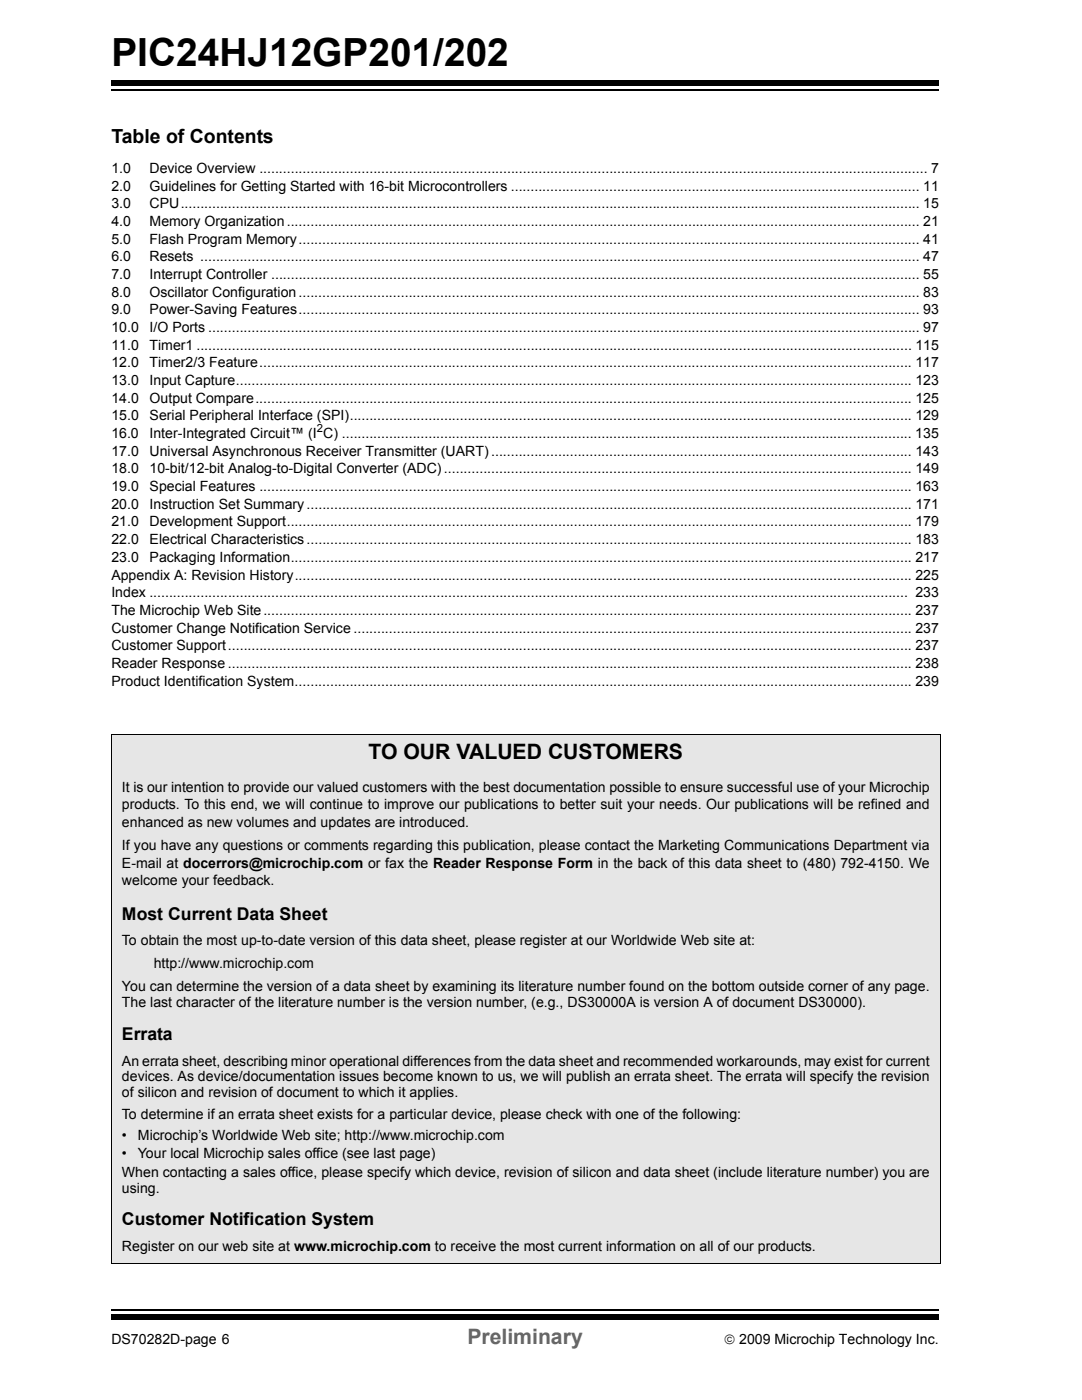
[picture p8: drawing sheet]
<svg xmlns="http://www.w3.org/2000/svg" width="216mm" height="279mm" viewBox="0 0 216 279" stroke-linecap="round" stroke-linejoin="round" font-family="sans-serif">
<defs><g id="words">
<text font-size="7.7" x="22.2" y="13.1">PIC24HJ12GP201/202</text>
<text font-size="4.2" x="73.5" y="151.5">TO OUR VALUED CUSTOMERS</text>
<text font-size="4.2" fill="#656565" x="93.3" y="268.1">Preliminary</text>
<text font-size="3.9" x="22.2" y="28.5">Table of Contents</text>
<g font-size="3.5">
<text x="24.3" y="183.5">Most Current Data Sheet</text>
<text x="24.3" y="207.5">Errata</text>
<text x="24.3" y="244.5">Customer Notification System</text>
</g>
<g font-size="2.8">
<text x="22.2" y="34.5">1.0</text>
<text x="29.8" y="34.5">Device Overview .......................................................................................................................................................................... 7</text>
<text x="22.2" y="41.6">3.0</text>
<text x="22.2" y="38">2.0</text>
<text x="29.8" y="38">Guidelines for Getting Started with 16-bit Microcontrollers ........................................................................................................ 11</text>
<text x="29.8" y="41.6">CPU............................................................................................................................................................................................ 15</text>
<text x="22.2" y="45.1">4.0</text>
<text x="29.8" y="45.1">Memory Organization................................................................................................................................................................. 21</text>
<text x="22.2" y="48.6">5.0</text>
<text x="22.2" y="52.2">6.0</text>
<text x="29.8" y="48.6">Flash Program Memory.............................................................................................................................................................. 41</text>
<text x="29.8" y="52.2">Resets ....................................................................................................................................................................................... 47</text>
<text x="22.2" y="55.7">7.0</text>
<text x="22.2" y="59.2">8.0</text>
<text x="29.8" y="55.7">Interrupt Controller ..................................................................................................................................................................... 55</text>
<text x="29.8" y="59.2">Oscillator Configuration.............................................................................................................................................................. 83</text>
<text x="22.2" y="62.7">9.0</text>
<text x="29.8" y="62.7">Power-Saving Features.............................................................................................................................................................. 93</text>
<text x="22.2" y="66.3">10.0</text>
<text x="22.2" y="69.8">11.0</text>
<text x="29.8" y="66.3">I/O Ports ..................................................................................................................................................................................... 97</text>
<text x="29.8" y="69.8">Timer1 ...................................................................................................................................................................................... 115</text>
<text x="22.2" y="73.3">12.0</text>
<text x="22.2" y="76.8">13.0</text>
<text x="29.8" y="73.3">Timer2/3 Feature...................................................................................................................................................................... 117</text>
<text x="29.8" y="76.8">Input Capture............................................................................................................................................................................ 123</text>
<text x="22.2" y="80.4">14.0</text>
<text x="22.2" y="83.9">15.0</text>
<text x="29.8" y="80.4">Output Compare....................................................................................................................................................................... 125</text>
<text x="29.8" y="83.9">Serial Peripheral Interface (SPI)............................................................................................................................................... 129</text>
<text x="22.2" y="87.4">16.0</text>
<text x="29.8" y="87.4">Inter-Integrated Circuit™ (I C) ................................................................................................................................................. 135</text>
<text x="22.2" y="91">17.0</text>
<text x="22.2" y="94.5">18.0</text>
<text x="29.8" y="94.5">10-bit/12-bit Analog-to-Digital Converter (ADC)....................................................................................................................... 149</text>
<text x="29.9" y="91">Universal Asynchronous Receiver Transmitter (UART) ........................................................................................................... 143</text>
<text x="22.2" y="98">19.0</text>
<text x="22.2" y="101.5">20.0</text>
<text x="29.8" y="98">Special Features ...................................................................................................................................................................... 163</text>
<text x="29.8" y="101.5">Instruction Set Summary.......................................................................................................................................................... 171</text>
<text x="22.2" y="105.1">21.0</text>
<text x="29.8" y="105.1">Development Support............................................................................................................................................................... 179</text>
<text x="22.2" y="108.6">22.0</text>
<text x="22.2" y="112.1">23.0</text>
<text x="29.8" y="108.6">Electrical Characteristics.......................................................................................................................................................... 183</text>
<text x="29.8" y="112.1">Packaging Information.............................................................................................................................................................. 217</text>
<text x="22.2" y="115.7">Appendix A: Revision History............................................................................................................................................................. 225</text>
<text x="22.2" y="119.2">Index ................................................................................................................................................................................................. 233</text>
<text x="22.2" y="122.7">The Microchip Web Site..................................................................................................................................................................... 237</text>
<text x="22.2" y="126.2">Customer Change Notification Service .............................................................................................................................................. 237</text>
<text x="22.2" y="129.8">Customer Support.............................................................................................................................................................................. 237</text>
<text x="22.2" y="133.3">Reader Response .............................................................................................................................................................................. 238</text>
<text x="22.2" y="136.8">Product Identification System............................................................................................................................................................. 239</text>
<text x="24.3" y="158">It is our intention to provide our valued customers with the best documentation possible to ensure successful use of your Microchip</text>
<text x="24.3" y="161.5">products. To this end, we will continue to improve our publications to better suit your needs. Our publications will be refined and</text>
<text x="24.3" y="165">enhanced as new volumes and updates are introduced.</text>
<text x="24.3" y="169.6">If you have any questions or comments regarding this publication, please contact the Marketing Communications Department via</text>
<text x="24.3" y="173.2">E-mail at docerrors@microchip.com or fax the Reader Response Form in the back of this data sheet to (480) 792-4150. We</text>
<text x="24.3" y="176.7">welcome your feedback.</text>
<text x="24.3" y="188.7">To obtain the most up-to-date version of this data sheet, please register at our Worldwide Web site at:</text>
<text x="24.3" y="197.8">You can determine the version of a data sheet by examining its literature number found on the bottom outside corner of any page.</text>
<text x="30.7" y="193.3">http://www.microchip.com</text>
<text x="24.3" y="201">The last character of the literature number is the version number, (e.g., DS30000A is version A of document DS30000).</text>
<text x="24.3" y="212.7">An errata sheet, describing minor operational differences from the data sheet and recommended workarounds, may exist for current</text>
<text x="24.3" y="215.8">devices. As device/documentation issues become known to us, we will publish an errata sheet. The errata will specify the revision</text>
<text x="24.3" y="219">of silicon and revision of document to which it applies.</text>
<text x="24.3" y="223.2">To determine if an errata sheet exists for a particular device, please check with one of the following:</text>
<text x="24.3" y="227.5">•</text>
<text x="27.5" y="227.5">Microchip’s Worldwide Web site; http://www.microchip.com</text>
<text x="24.3" y="231">•</text>
<text x="27.5" y="231">Your local Microchip sales office (see last page)</text>
<text x="24.3" y="234.9">When contacting a sales office, please specify which device, revision of silicon and data sheet (include literature number) you are</text>
<text x="24.3" y="238.1">using.</text>
<text x="24.3" y="249.7">Register on our web site at www.microchip.com to receive the most current information on all of our products.</text>
<text x="22.2" y="268.1">DS70282D-page 6</text>
<text x="144.5" y="268.1">© 2009 Microchip Technology Inc.</text>
</g>
<text font-size="2.2" x="63.2" y="86.3">2</text>
</g></defs>
<path d="M22.2 18h165.1" fill="none" stroke="#000" stroke-width=".36"/>
<path d="M22.2 16.1h165.1v1h-165.1z" fill="#000"/>
<path d="M22.2 260.3h165.1v6h-165.1z" fill="#fff"/>
<path d="M22.2 261.4h165.1" fill="none" stroke="#000" stroke-width=".36"/>
<path d="M22.2 262.4h165.1v1h-165.1z" fill="#000"/>
<path d="M22.2 146.6h165.4v105.5h-165.4z" fill="#e6e6e6"/>
<path d="M22.1 146.6h165.6M22.2 146.7v105.3M187.6 146.7v105.3M22.1 252.1h165.6" fill="none" stroke="#000" stroke-width=".2"/>
<use href="#words"/>
</svg>
